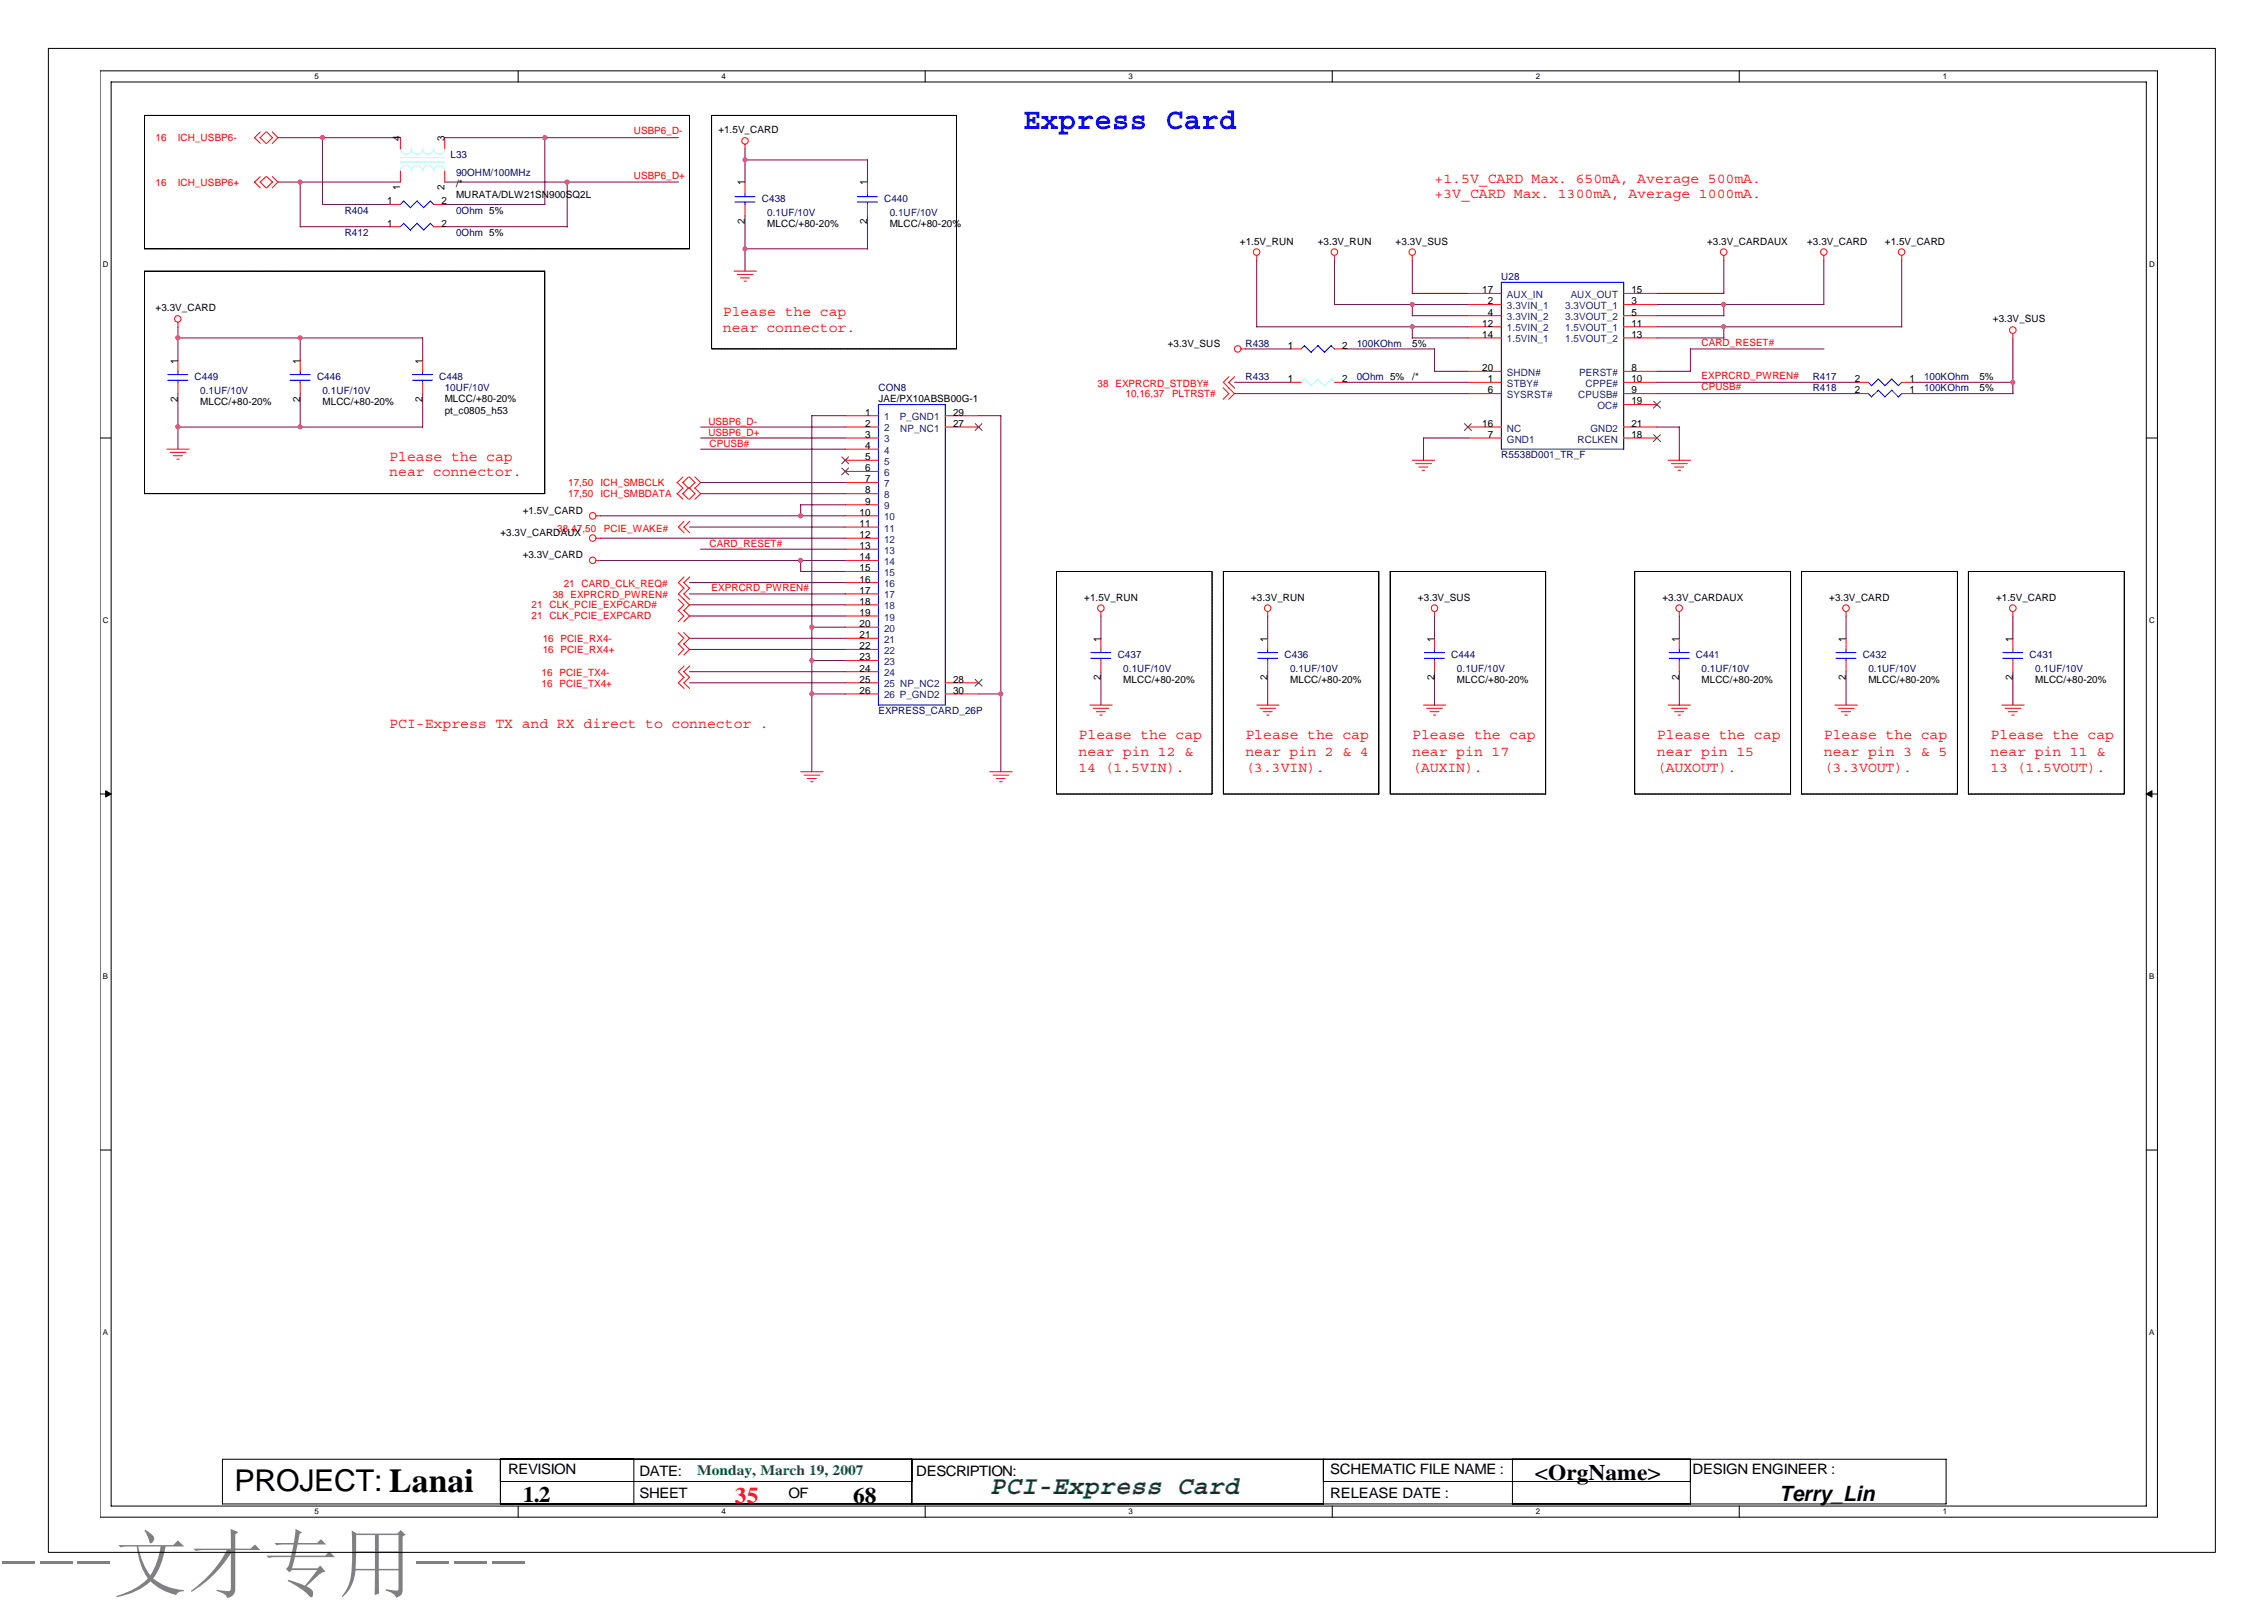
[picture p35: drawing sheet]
<svg xmlns="http://www.w3.org/2000/svg" width="297mm" height="210mm" viewBox="0 0 297 210" stroke-linecap="round" stroke-linejoin="round" font-family="sans-serif">
<defs><g id="words">
<text font-size="9.9" fill="#808080" x="0" y="208.6">---文才专用---</text>
<text font-size="3.9" fill="#00f" x="134.2" y="17">Express Card</text>
<text font-size="3.9" x="30.8" y="195.5">PROJECT: Lanai</text>
<text font-size="3.4" fill="#008000" x="129.9" y="196">PCI-Express Card</text>
<g font-size="2.9">
<text x="68.6" y="197">1.2</text>
<text x="111.9" y="197.1">68</text>
<text x="201.4" y="194.1">&lt;OrgName&gt;</text>
</g>
<text font-size="2.9" fill="#f00" x="96.4" y="197.1">35</text>
<text font-size="2.8" x="233.4" y="196.9">Terry_Lin</text>
<g font-size="1.9" fill="#f00">
<text x="188.2" y="24">+1.5V_CARD Max. 650mA, Average 500mA.</text>
<text x="188.2" y="26">+3V_CARD Max. 1300mA, Average 1000mA.</text>
<text x="94.8" y="41.5">Please the cap</text>
<text x="94.8" y="43.5">near connector.</text>
<text x="51.1" y="60.4">Please the cap</text>
<text x="51.1" y="62.5">near connector.</text>
<text x="51.1" y="95.5">PCI-Express TX and RX direct to connector .</text>
<text x="141.5" y="96.9">Please the cap</text>
<text x="141.5" y="99.1">near pin 12 &amp;</text>
<text x="141.5" y="101.3">14 (1.5VIN).</text>
<text x="163.4" y="96.9">Please the cap</text>
<text x="163.4" y="99.1">near pin 2 &amp; 4</text>
<text x="163.4" y="101.3">(3.3VIN).</text>
<text x="185.3" y="96.9">Please the cap</text>
<text x="185.3" y="99.1">near pin 17</text>
<text x="185.3" y="101.3">(AUXIN).</text>
<text x="217.4" y="96.9">Please the cap</text>
<text x="217.4" y="99.1">near pin 15</text>
<text x="217.4" y="101.3">(AUXOUT).</text>
<text x="239.3" y="96.9">Please the cap</text>
<text x="239.3" y="99.1">near pin 3 &amp; 5</text>
<text x="239.3" y="101.3">(3.3VOUT).</text>
<text x="261.2" y="96.9">Please the cap</text>
<text x="261.2" y="99.1">near pin 11 &amp;</text>
<text x="261.2" y="101.3">13 (1.5VOUT).</text>
</g>
<g font-size="1.9">
<text x="66.7" y="193.4">REVISION</text>
<text x="83.9" y="196.4">SHEET</text>
<text x="83.9" y="193.5">DATE:</text>
<text x="103.4" y="196.4">OF</text>
<text x="120.2" y="193.5">DESCRIPTION:</text>
<text x="174.5" y="193.4">SCHEMATIC FILE NAME :</text>
<text x="174.5" y="196.4">RELEASE DATE :</text>
<text x="222.1" y="193.4">DESIGN ENGINEER :</text>
</g>
<text font-size="1.9" fill="#008000" x="91.5" y="193.4">Monday, March 19, 2007</text>
<g font-size="1.3" fill="#f00">
<text x="83.2" y="17.6">USBP6_D-</text>
<text x="20.4" y="18.5">16</text>
<text x="23.3" y="18.5">ICH_USBP6-</text>
<text x="83.2" y="23.5">USBP6_D+</text>
<text x="20.4" y="24.3">16</text>
<text x="23.3" y="24.3">ICH_USBP6+</text>
<text x="223.2" y="45.3">CARD_RESET#</text>
<text x="144" y="50.8">38 EXPRCRD_STDBY#</text>
<text x="147.7" y="52.1">10,16,37</text>
<text x="153.8" y="52.1">PLTRST#</text>
<text x="223.2" y="49.7">EXPRCRD_PWREN#</text>
<text x="223.2" y="51.2">CPUSB#</text>
<text x="92.9" y="57.2">USBP6_D+</text>
<text x="92.9" y="55.7">USBP6_D-</text>
<text x="93.1" y="58.6">CPUSB#</text>
<text x="74.5" y="63.7">17,50</text>
<text x="74.5" y="65.2">17,50</text>
<text x="78.8" y="63.7">ICH_SMBCLK</text>
<text x="78.8" y="65.2">ICH_SMBDATA</text>
<text x="73.1" y="69.7">38,47,50</text>
<text x="79.2" y="69.7">PCIE_WAKE#</text>
<text x="93.1" y="71.8">CARD_RESET#</text>
<text x="74" y="77">21 CARD_CLK_REQ#</text>
<text x="93.4" y="77.4">EXPRCRD_PWREN#</text>
<text x="69.7" y="81.2">21 CLK_PCIE_EXPCARD</text>
<text x="69.7" y="79.8">21 CLK_PCIE_EXPCARD#</text>
<text x="72.5" y="78.5">38 EXPRCRD_PWREN#</text>
<text x="71.1" y="88.7">16 PCIE_TX4-</text>
<text x="71.2" y="84.2">16 PCIE_RX4-</text>
<text x="71.2" y="85.6">16 PCIE_RX4+</text>
<text x="71.1" y="90.1">16 PCIE_TX4+</text>
</g>
<g font-size="1.3">
<text x="94.3" y="17.5">+1.5V_CARD</text>
<text x="52.5" y="18.5" transform="rotate(-90 52.5 18.5)">4</text>
<text x="58.3" y="18.5" transform="rotate(-90 58.3 18.5)">3</text>
<text x="50.8" y="29.7">1</text>
<text x="50.8" y="26.8">1</text>
<text x="52.5" y="25" transform="rotate(-90 52.5 25)">1</text>
<text x="57.9" y="29.7">2</text>
<text x="57.9" y="26.8">2</text>
<text x="58.3" y="25" transform="rotate(-90 58.3 25)">2</text>
<text x="59.8" y="24.5">/*</text>
<text x="59.8" y="26">MURATA/DLW21SN900SQ2L</text>
<text x="97.7" y="29.4" transform="rotate(-90 97.7 29.4)">2</text>
<text x="97.7" y="24.3" transform="rotate(-90 97.7 24.3)">1</text>
<text x="100.7" y="29.7">MLCC/+80-20%</text>
<text x="113.8" y="29.4" transform="rotate(-90 113.8 29.4)">2</text>
<text x="113.8" y="24.3" transform="rotate(-90 113.8 24.3)">1</text>
<text x="116.7" y="29.7">MLCC/+80-20%</text>
<text x="162.7" y="32.1">+1.5V_RUN</text>
<text x="172.9" y="32.1">+3.3V_RUN</text>
<text x="183.1" y="32.1">+3.3V_SUS</text>
<text x="224" y="32.1">+3.3V_CARDAUX</text>
<text x="237.1" y="32.1">+3.3V_CARD</text>
<text x="247.3" y="32.1">+1.5V_CARD</text>
<text x="20.4" y="40.8">+3.3V_CARD</text>
<text x="194.5" y="38.5">17</text>
<text x="195.2" y="41.4">4</text>
<text x="195.2" y="39.9">2</text>
<text x="214.1" y="41.4">5</text>
<text x="214.1" y="38.5">15</text>
<text x="214.1" y="39.9">3</text>
<text x="23.3" y="47.7" transform="rotate(-90 23.3 47.7)">1</text>
<text x="39.4" y="47.7" transform="rotate(-90 39.4 47.7)">1</text>
<text x="55.4" y="47.7" transform="rotate(-90 55.4 47.7)">1</text>
<text x="153.2" y="45.5">+3.3V_SUS</text>
<text x="168.9" y="45.8">1</text>
<text x="176.1" y="45.8">2</text>
<text x="185.3" y="45.5">5%</text>
<text x="194.5" y="44.3">14</text>
<text x="194.5" y="42.8">12</text>
<text x="214.1" y="44.3">13</text>
<text x="214.1" y="42.8">11</text>
<text x="261.5" y="42.3">+3.3V_SUS</text>
<text x="23.3" y="52.7" transform="rotate(-90 23.3 52.7)">2</text>
<text x="26.3" y="53.1">MLCC/+80-20%</text>
<text x="39.4" y="52.7" transform="rotate(-90 39.4 52.7)">2</text>
<text x="42.3" y="53.1">MLCC/+80-20%</text>
<text x="55.4" y="52.7" transform="rotate(-90 55.4 52.7)">2</text>
<text x="58.4" y="52.8">MLCC/+80-20%</text>
<text x="115.2" y="52.8">JAE/PX10ABSB00G-1</text>
<text x="168.9" y="50.1">1</text>
<text x="176.1" y="50.1">2</text>
<text x="185.3" y="49.9">/*</text>
<text x="194.5" y="48.7">20</text>
<text x="195.2" y="50.1">1</text>
<text x="195.2" y="51.6">6</text>
<text x="214.1" y="48.7">8</text>
<text x="214.1" y="50.1">10</text>
<text x="214.1" y="53">19</text>
<text x="214.1" y="51.6">9</text>
<text x="243.4" y="50.1">2</text>
<text x="243.4" y="51.6">2</text>
<text x="250.5" y="50.1">1</text>
<text x="250.5" y="51.6">1</text>
<text x="259.7" y="49.9">5%</text>
<text x="259.7" y="51.3">5%</text>
<text x="58.4" y="54.3">pt_c0805_h53</text>
<text x="113.5" y="58.9">4</text>
<text x="113.5" y="57.4">3</text>
<text x="113.5" y="56">2</text>
<text x="113.5" y="54.5">1</text>
<text x="125" y="56">27</text>
<text x="125" y="54.5">29</text>
<text x="194.5" y="56">16</text>
<text x="195.2" y="57.4">7</text>
<text x="214.1" y="57.4">18</text>
<text x="214.1" y="56">21</text>
<text x="113.5" y="64.7">8</text>
<text x="113.5" y="63.3">7</text>
<text x="113.5" y="61.8">6</text>
<text x="113.5" y="60.3">5</text>
<text x="65.7" y="70.3">+3.3V_CARDAUX</text>
<text x="68.6" y="67.4">+1.5V_CARD</text>
<text x="112.8" y="70.6">12</text>
<text x="112.8" y="69.1">11</text>
<text x="112.8" y="67.6">10</text>
<text x="113.5" y="66.2">9</text>
<text x="68.6" y="73.2">+3.3V_CARD</text>
<text x="112.8" y="77.9">17</text>
<text x="112.8" y="76.4">16</text>
<text x="112.8" y="74.9">15</text>
<text x="112.8" y="73.5">14</text>
<text x="112.8" y="72">13</text>
<text x="112.8" y="83.7">21</text>
<text x="112.8" y="82.2">20</text>
<text x="112.8" y="80.8">19</text>
<text x="112.8" y="79.3">18</text>
<text x="142.3" y="78.8">+1.5V_RUN</text>
<text x="164.1" y="78.8">+3.3V_RUN</text>
<text x="186" y="78.8">+3.3V_SUS</text>
<text x="218.1" y="78.8">+3.3V_CARDAUX</text>
<text x="240" y="78.8">+3.3V_CARD</text>
<text x="261.9" y="78.8">+1.5V_CARD</text>
<text x="112.8" y="89.5">25</text>
<text x="112.8" y="88.1">24</text>
<text x="112.8" y="86.6">23</text>
<text x="112.8" y="85.2">22</text>
<text x="125" y="89.5">28</text>
<text x="144.4" y="89.2" transform="rotate(-90 144.4 89.2)">2</text>
<text x="144.4" y="84.2" transform="rotate(-90 144.4 84.2)">1</text>
<text x="147.4" y="89.6">MLCC/+80-20%</text>
<text x="166.3" y="89.2" transform="rotate(-90 166.3 89.2)">2</text>
<text x="166.3" y="84.2" transform="rotate(-90 166.3 84.2)">1</text>
<text x="169.3" y="89.5">MLCC/+80-20%</text>
<text x="188.2" y="89.2" transform="rotate(-90 188.2 89.2)">2</text>
<text x="188.2" y="84.2" transform="rotate(-90 188.2 84.2)">1</text>
<text x="191.2" y="89.6">MLCC/+80-20%</text>
<text x="220.3" y="89.2" transform="rotate(-90 220.3 89.2)">2</text>
<text x="220.3" y="84.2" transform="rotate(-90 220.3 84.2)">1</text>
<text x="223.2" y="89.6">MLCC/+80-20%</text>
<text x="242.2" y="89.2" transform="rotate(-90 242.2 89.2)">2</text>
<text x="242.2" y="84.2" transform="rotate(-90 242.2 84.2)">1</text>
<text x="245.1" y="89.6">MLCC/+80-20%</text>
<text x="264.1" y="89.2" transform="rotate(-90 264.1 89.2)">2</text>
<text x="264.1" y="84.2" transform="rotate(-90 264.1 84.2)">1</text>
<text x="267" y="89.6">MLCC/+80-20%</text>
<text x="112.8" y="91">26</text>
<text x="125" y="91">30</text>
</g>
<g font-size="1.3" fill="#000080">
<text x="59.1" y="20.7">L33</text>
<text x="59.8" y="23">90OHM/100MHz</text>
<text x="45.2" y="28">R404</text>
<text x="59.8" y="28">0Ohm 5%</text>
<text x="99.9" y="26.5">C438</text>
<text x="100.7" y="28.3">0.1UF/10V</text>
<text x="116" y="26.5">C440</text>
<text x="116.7" y="28.3">0.1UF/10V</text>
<text x="45.2" y="30.9">R412</text>
<text x="59.8" y="30.9">0Ohm 5%</text>
<text x="197" y="36.7">U28</text>
<text x="163.4" y="45.5">R438</text>
<text x="178" y="45.5">100KOhm</text>
<text x="25.5" y="49.9">C449</text>
<text x="26.3" y="51.6">0.1UF/10V</text>
<text x="41.6" y="49.9">C446</text>
<text x="42.3" y="51.6">0.1UF/10V</text>
<text x="57.6" y="49.9">C448</text>
<text x="58.4" y="51.3">10UF/10V</text>
<text x="115.2" y="51.3">CON8</text>
<text x="163.4" y="49.9">R433</text>
<text x="178" y="49.9">0Ohm 5%</text>
<text x="237.8" y="49.9">R417</text>
<text x="237.8" y="51.3">R418</text>
<text x="252.4" y="49.9">100KOhm</text>
<text x="252.4" y="51.3">100KOhm</text>
<text x="197" y="60.1">R5538D001_TR_F</text>
<text x="146.6" y="86.4">C437</text>
<text x="147.4" y="88.1">0.1UF/10V</text>
<text x="168.5" y="86.4">C436</text>
<text x="169.3" y="88.1">0.1UF/10V</text>
<text x="190.4" y="86.4">C444</text>
<text x="191.2" y="88.1">0.1UF/10V</text>
<text x="222.5" y="86.4">C441</text>
<text x="223.2" y="88.1">0.1UF/10V</text>
<text x="244.4" y="86.4">C432</text>
<text x="245.1" y="88.1">0.1UF/10V</text>
<text x="266.3" y="86.4">C431</text>
<text x="267" y="88.1">0.1UF/10V</text>
<text x="115.2" y="93.7">EXPRESS_CARD_26P</text>
</g>
<g font-size="1.3" fill="#004080">
<text x="197.7" y="40.5">3.3VIN_1</text>
<text x="197.7" y="39.1">AUX_IN</text>
<text x="205.3" y="40.5">3.3VOUT_1</text>
<text x="206.1" y="39.1">AUX_OUT</text>
<text x="197.7" y="44.9">1.5VIN_1</text>
<text x="197.7" y="42">3.3VIN_2</text>
<text x="197.7" y="43.5">1.5VIN_2</text>
<text x="205.3" y="44.9">1.5VOUT_2</text>
<text x="205.3" y="43.5">1.5VOUT_1</text>
<text x="205.3" y="42">3.3VOUT_2</text>
<text x="197.7" y="50.8">STBY#</text>
<text x="197.7" y="52.2">SYSRST#</text>
<text x="197.7" y="49.3">SHDN#</text>
<text x="207.1" y="52.2">CPUSB#</text>
<text x="207.2" y="49.3">PERST#</text>
<text x="208" y="50.8">CPPE#</text>
<text x="209.6" y="53.7">OC#</text>
<text x="116" y="59.5">4</text>
<text x="116" y="58">3</text>
<text x="116" y="56.6">2</text>
<text x="116" y="55.1">1</text>
<text x="118" y="55.1">P_GND1</text>
<text x="118.1" y="56.6">NP_NC1</text>
<text x="197.7" y="58">GND1</text>
<text x="197.7" y="56.6">NC</text>
<text x="207" y="58">RCLKEN</text>
<text x="208.7" y="56.6">GND2</text>
<text x="116" y="65.3">8</text>
<text x="116" y="63.9">7</text>
<text x="116" y="62.4">6</text>
<text x="116" y="61">5</text>
<text x="116" y="71.2">12</text>
<text x="116" y="69.7">11</text>
<text x="116" y="68.3">10</text>
<text x="116" y="66.8">9</text>
<text x="116" y="77">16</text>
<text x="116" y="75.5">15</text>
<text x="116" y="74.1">14</text>
<text x="116" y="72.6">13</text>
<text x="116" y="82.8">20</text>
<text x="116" y="81.4">19</text>
<text x="116" y="79.9">18</text>
<text x="116" y="78.5">17</text>
<text x="116" y="88.7">24</text>
<text x="116" y="87.2">23</text>
<text x="116" y="85.8">22</text>
<text x="116" y="84.3">21</text>
<text x="116" y="91.6">26 P_GND2</text>
<text x="116" y="90.1">25 NP_NC2</text>
</g>
<g font-size="1">
<text x="41.3" y="10.4">5</text>
<text x="94.7" y="10.4">4</text>
<text x="148.1" y="10.4">3</text>
<text x="201.5" y="10.4">2</text>
<text x="254.9" y="10.4">1</text>
<text x="13.5" y="35">D</text>
<text x="282" y="35">D</text>
<text x="13.5" y="81.7">C</text>
<text x="282" y="81.7">C</text>
<text x="13.5" y="128.4">B</text>
<text x="282" y="128.4">B</text>
<text x="13.5" y="175.1">A</text>
<text x="282" y="175.1">A</text>
<text x="41.3" y="198.6">5</text>
<text x="94.7" y="198.6">4</text>
<text x="148.1" y="198.6">3</text>
<text x="201.5" y="198.6">2</text>
<text x="254.9" y="198.6">1</text>
</g>
</g></defs>
<g fill="none" stroke="#000" stroke-width=".13">
<path d="M6.3 6.3h284.4v197.3h-284.4zM13.1 9.3h270v189.7h-270zM14.6 10.8h267v186.7h-267zM19 15.1h71.5v17.5h-71.5zM68 9.3v1.5M93.4 15.1h32.1v30.7h-32.1zM121.4 9.3v1.5M174.8 9.3v1.5M228.2 9.3v1.5M19 35.6h52.5v29.1h-52.5zM13.1 57.4h1.5M281.6 57.4h1.5"/>
<path d="M138.6 75h20.4v29.1h-20.4zM160.5 75h20.4v29.1h-20.4zM182.4 75h20.4v29.1h-20.4zM214.5 75h20.4v29.1h-20.4zM236.4 75h20.4v29.1h-20.4zM258.3 75h20.4v29.1h-20.4zM13.1 104.1h1.5M281.6 104.1h1.5M13.1 150.8h1.5M281.6 150.8h1.5M29.2 191.4h226.1v5.9h-226.1zM65.7 191.4v5.9"/>
<path d="M65.7 194.3h53.9M68 197.5v1.5M83.2 191.4v5.9M119.6 191.4v5.9M121.4 197.5v1.5M173.6 194.3h48.2M173.6 191.4v5.9M174.8 197.5v1.5M198.4 191.4v5.9M221.8 191.4v5.9M228.2 197.5v1.5"/>
</g>
<path d="M13.9 103.7l.7 .4-.7 .4zM281.6 104.1l.7-.4v.8z" fill="#000" stroke="#000" stroke-width=".13"/>
<g fill="none" stroke="#f00" stroke-width=".13">
<path d="M33.4 18l.7 .8M34.1 18l.8 .8M34.1 17.3l-.7 .8M34.9 17.3l-.8 .8M35 17.3l.7 .8-.7 .7M35.7 17.3l.8 .8-.8 .7M52.5 18.1v1.4M58.4 18.1v1.4M97.7 18.9v.6M33.4 23.9l.7 .7M34.1 23.9l.8 .7M34.1 23.2l-.7 .7"/>
<path d="M34.9 23.2l-.8 .7M35 23.2l.7 .7-.7 .7M35.7 23.2l.8 .7-.8 .7M51.1 29.7h1.4M51.1 26.8h1.4M52.5 22.4v1.5M56.9 29.7h1.5M56.9 26.8h1.5M58.4 22.4v1.5M96.3 35.6h2.9M96.7 36h2.1M97.2 36.4h1.1"/>
<path d="M97.6 36.9h.3M97.7 23.9v1.5M97.7 26.8v1.5M113.8 23.9v1.5M113.8 26.8v1.5M164.9 33.5v.6M175.1 33.5v.6M185.3 33.5v.6M192.6 38.5h4.4M192.6 39.9h4.4M213 38.5h4.4M213 39.9h4.4"/>
<path d="M226.2 33.5v.6M239.3 33.5v.6M249.5 33.5v.6M21.9 58.9h2.9M22.3 59.3h2.1M22.7 59.8h1.2M23.3 42.3v.6M23.3 47.2v1.5M23.3 50.1v1.5M39.4 47.2v1.5M39.4 50.1v1.5M55.5 47.2v1.5"/>
<path d="M55.5 50.1v1.5M110.9 58.9h4.3M110.9 57.4h4.3M110.9 56h4.3M110.9 54.5h4.3M124 56h4.4M124 54.5h4.4M160.5 50.9l.7 .7-.7 .8M161.2 50.9l.8 .7-.8 .8M161.2 49.4l-.7 .7 .7 .8M162 49.4l-.8 .7 .8 .8M162.8 45.8h.6"/>
<path d="M169.3 45.8h1.4M169.3 50.1h1.4M175.1 45.8h1.4M175.1 50.1h1.4M192.6 44.3h4.4M192.6 41.4h4.4M192.6 57.4h4.4M192.6 48.7h4.4M192.6 50.1h4.4M192.6 51.6h4.4M192.6 56h4.4M192.6 42.9h4.4"/>
<path d="M213 44.3h4.4M213 41.4h4.4M213 57.4h4.4M213 48.7h4.4M213 50.1h4.4M213 51.6h4.4M213 56h4.4M213 42.9h4.4M213 53.1h4.4M243.7 50.1h1.4M243.7 51.6h1.4M249.5 50.1h1.4"/>
<path d="M249.5 51.6h1.4M264.1 43.8v.5M23.2 60.2h.3M78.2 73.5h.6M78.2 67.6h.6M78.2 70.6h.6M88.8 63.3l.8 .7-.8 .8M88.8 64.7l.8 .8M89 78.6l.7 .7-.7 .8M89.6 63.3l.7 .7-.7 .8M89.6 64.7l.7 .8M89.6 62.6l-.8 .7"/>
<path d="M89.7 77.1l-.7 .8 1.5 1.4-.8 .8M89.7 75.7l-.7 .7 .7 .8M89.7 68.4l-.7 .7 .7 .8M90.3 62.6l-.7 .7M90.4 62.5l.8 .8-.8 .7M90.4 64l.8 .7-.8 .8M90.5 75.7l-.8 .7 .8 .8M90.5 68.4l-.8 .7 .8 .8M90.5 77.1l-.8 .8 .8 .7M91.2 62.5l.7 .8-.7 .7M91.2 64l.7 .7-.7 .8M110.9 73.5h4.3"/>
<path d="M110.9 67.6h4.3M110.9 70.6h4.3M110.9 60.4h4.3M110.9 79.3h4.3M110.9 77.9h4.3M110.9 76.4h4.3M110.9 75h4.3M110.9 72h4.3M110.9 69.1h4.3M110.9 66.2h4.3M110.9 64.7h4.3M110.9 63.3h4.3"/>
<path d="M110.9 61.8h4.3M185.3 60.4h2.9M185.7 60.8h2.1M186.2 61.3h1.1M186.6 61.7h.3M218.9 60.4h2.9M219.3 60.8h2.1M219.7 61.3h1.2M220.2 61.7h.3M89 80.1l.7 .7-.7 .8M89 83l.7 .7-.7 .8M89 84.4l.7 .8-.7 .7"/>
<path d="M89.7 80.1l.8 .7-.8 .8M89.7 83l.8 .7-.8 .8M89.7 84.4l.8 .8-.8 .7M89.7 87.4l-.7 .7 .7 .8M89.7 88.8l-.7 .8 .7 .7M90.5 87.4l-.8 .7 .8 .8M90.5 88.8l-.8 .8 .8 .7M110.9 89.6h4.3M110.9 91h4.3M110.9 88.1h4.3M110.9 86.6h4.3M110.9 85.2h4.3"/>
<path d="M110.9 83.7h4.3M110.9 82.3h4.3M110.9 80.8h4.3M124 89.6h4.4M124 91h4.4M143 92.5h2.9M143.4 92.9h2.1M143.8 93.3h1.2M144.3 93.8h.3M144.4 80.2v.6M144.4 83.7v1.5M144.4 86.6v1.5"/>
<path d="M164.9 92.5h2.9M165.3 92.9h2.1M165.7 93.3h1.2M166.2 93.8h.3M166.3 80.2v.6M166.3 83.7v1.5M166.3 86.6v1.5M186.8 92.5h2.9M187.2 92.9h2M187.6 93.3h1.2M188.1 93.8h.3M188.2 80.2v.6"/>
<path d="M188.2 83.7v1.5M188.2 86.6v1.5M218.9 92.5h2.9M219.3 92.9h2.1M219.7 93.3h1.2M220.2 93.8h.3M220.3 80.2v.6M220.3 83.7v1.5M220.3 86.6v1.5M240.7 92.5h3M241.2 92.9h2.1M241.6 93.3h1.2"/>
<path d="M242.1 93.8h.3M242.2 80.2v.6M242.2 83.7v1.5M242.2 86.6v1.5M262.6 92.5h3M263.1 92.9h2.1M263.5 93.3h1.2M263.9 93.8h.4M264.1 80.2v.6M264.1 83.7v1.5M264.1 86.6v1.5M105 101.2h3"/>
<path d="M105.5 101.7h2.1M105.9 102.1h1.2M106.4 102.5h.3M129.9 101.2h2.9M130.3 101.7h2.1M130.7 102.1h1.2M131.2 102.5h.3"/>
<circle cx="97.7" cy="18.5" r=".42"/>
<circle cx="164.9" cy="33.1" r=".43"/>
<circle cx="175.1" cy="33.1" r=".43"/>
<circle cx="185.3" cy="33.1" r=".42"/>
<circle cx="226.2" cy="33.1" r=".43"/>
<circle cx="239.3" cy="33.1" r=".43"/>
<circle cx="249.5" cy="33.1" r=".43"/>
<circle cx="23.3" cy="41.8" r=".42"/>
<circle cx="162.4" cy="45.8" r=".43"/>
<circle cx="264.1" cy="43.3" r=".43"/>
<circle cx="77.8" cy="67.7" r=".43"/>
<circle cx="77.8" cy="70.6" r=".43"/>
<circle cx="77.8" cy="73.5" r=".43"/>
<circle cx="144.4" cy="79.8" r=".43"/>
<circle cx="166.3" cy="79.8" r=".43"/>
<circle cx="188.2" cy="79.8" r=".43"/>
<circle cx="220.3" cy="79.8" r=".43"/>
<circle cx="242.2" cy="79.8" r=".43"/>
<circle cx="264.1" cy="79.8" r=".43"/>
</g>
<g fill="none" stroke="#00f" stroke-width=".13">
<path d="M53 29.3l-.5 .4M53 26.4l-.5 .4M54.7 29.3l-.8 .9-.9-.9M54.7 26.4l-.8 .9-.9-.9M56.5 29.3l.4 .5M56.5 26.4l.4 .4M56.5 29.3l-.9 .9-.9-.9M56.5 26.4l-.9 .9-.9-.9M96.4 25.8h2.7M96.4 26.5h2.7M97.7 25.3v.5M97.7 26.5v.3"/>
<path d="M112.5 25.8h2.6M112.5 26.5h2.6M113.8 25.3v.5M113.8 26.5v.3M197 37h16v21.9h-16zM22 49.1h2.7M22 49.9h2.7M23.3 48.7v.4M23.3 49.9v.3M38.1 49.1h2.6M38.1 49.9h2.6M39.4 48.7v.4"/>
<path d="M39.4 49.9v.3M54.1 49.1h2.7M54.1 49.9h2.7M55.5 48.7v.4M55.5 49.9v.3M115.2 53.1h8.8v39.4h-8.8zM171.2 45.3l.8 .9M171.2 45.3l-.5 .5M172 46.2l.9-.9 .9 .9M174.6 45.3l.5 .5M174.7 45.3l-.9 .9M245.1 50.1l.5 .5"/>
<path d="M245.1 51.6l.5 .4 .8-.8 .9 .8M246.4 49.7l.9 .9M246.4 49.7l-.9 .9M248.2 49.7l.9 .9M248.2 51.2l.9 .8 .4-.4M248.2 49.7l-.9 .9M248.2 51.2l-.9 .9M249.5 50.1l-.5 .5M143.1 85.6h2.7M143.1 86.3h2.7M144.4 85.2v.4M144.4 86.3v.4"/>
<path d="M165 85.6h2.6M165 86.3h2.6M166.3 85.2v.4M166.3 86.3v.4M186.9 85.6h2.6M186.9 86.3h2.6M188.2 85.2v.4M188.2 86.3v.4M219 85.6h2.6M219 86.3h2.6M220.3 85.2v.4M220.3 86.3v.4"/>
<path d="M240.9 85.6h2.6M240.9 86.3h2.6M242.2 85.2v.4M242.2 86.3v.4M262.8 85.6h2.6M262.8 86.3h2.6M264.1 85.2v.4M264.1 86.3v.4"/>
</g>
<g fill="none" stroke="#804000" stroke-width=".13">
<path d="M110.4 59.9l1 .9M111.3 59.9l-.9 .9M127.9 55.6l1 .9M128.8 55.6l-.9 .9M192.1 55.6l1 .9M193 55.6l-.9 .9M217 57l.9 .9M217 52.6l.9 .9M217.8 57l-.9 .9M217.8 52.6l-.9 .9M110.4 61.4l1 .9M111.3 61.4l-.9 .9"/>
<path d="M127.9 89.1l1 .9M128.8 89.1l-.9 .9"/>
</g>
<path d="M52.5 19.5a.72 .72 0 0 0 .8 .7 .72 .72 0 0 0 .7-.7 .74 .74 0 0 0 .7 .7 .74 .74 0 0 0 .8-.7 .72 .72 0 0 0 .7 .7 .72 .72 0 0 0 .7-.7 .73 .73 0 0 0 .7 .7 .73 .73 0 0 0 .8-.7M52.5 20.7h5.9M52.5 22.4a.72 .72 0 0 1 .8-.7 .72 .72 0 0 1 .7 .7 .74 .74 0 0 1 .7-.7 .74 .74 0 0 1 .8 .7 .72 .72 0 0 1 .7-.7 .72 .72 0 0 1 .7 .7 .73 .73 0 0 1 .7-.7 .73 .73 0 0 1 .8 .7M52.5 21.3h5.9M171.2 49.7l.8 .9M171.2 49.7l-.5 .4M172.9 49.7l.9 .9M172.9 49.7l-.9 .9M174.6 49.7l.5 .5M174.7 49.7l-.9 .9" fill="none" stroke="#80ffff" stroke-width=".13"/>
<g fill="none" stroke="#800040" stroke-width=".13">
<path d="M36.5 18.1h16.1M42.3 18.1v8.7h8.8M58.4 18.1h30.6M71.5 18.1v8.7M97.7 19.5v4.4M36.5 23.9h16.1M39.4 23.9v5.9l11.7-.1M58.4 23.9h30.6M58.4 26.8h13.1M74.4 23.9v5.8h-16M97.7 21h16.1v2.9M97.7 28.3v7.3"/>
<path d="M97.7 32.6h16.1M113.8 28.3v4.4M164.9 34.1v8.8h27.7M175.1 34.1v5.9l17.5-.1M185.3 34.1v4.4M185.3 39.9v1.5M185.3 38.5h7.3M217.4 38.5h8.8M217.4 39.9h21.9M226.2 34.1v4.4M226.2 39.9v1.5M239.3 34.1v5.9"/>
<path d="M249.5 34.1v8.8M23.3 42.9v4.4M23.3 51.6v7.3M23.3 44.3h32.2v3M39.4 44.3v3M39.4 51.6v4.4M55.5 51.6v4.4h-32.2M91.9 56h19M91.9 58.9h19M91.9 57.4h19M110.9 54.5h-4.4v46.7M128.4 54.5h2.9"/>
<path d="M131.3 54.5v46.7M162 51.6h30.6M162 50.1h7.3M163.4 45.8h5.9M176.5 45.8h11.7v2.9M176.5 50.1h16.1M185.3 44.3h7.3M185.3 42.9v1.4M185.3 41.4h7.3M188.2 48.7h4.4M192.6 57.4h-5.8v3M217.4 56h2.9"/>
<path d="M217.4 44.3h8.8M217.4 41.4h8.8M217.4 42.9h32.1M217.4 51.6h26.3M217.4 50.1h26.3M220.3 56v4.4M226.2 42.9v1.4M239.3 45.8h-17.5v2.9h-4.4M250.9 51.6h13.2M250.9 50.1h13.2M264.1 44.3v7.3M78.8 70.6h32.1"/>
<path d="M78.8 73.5h32.1M78.8 67.6h32.1M90.5 79.3h20.4M90.5 69.1h20.4M90.5 77.9h20.4M90.5 76.4h20.4M91.9 72h19M91.9 64.7h19M91.9 63.3h19M105 73.5v1.5M105 75h5.9M110.9 66.2h-5.9v1.5"/>
<path d="M90.5 80.8h20.4M90.5 83.7h20.4M90.5 85.2h20.4M90.5 89.6h20.4M90.5 88.1h20.4M106.5 82.3h4.4M106.5 86.6h4.4M106.5 91h4.4M128.4 91h2.9M144.4 80.8v2.9M144.4 88.1v4.4M166.3 80.8v2.9"/>
<path d="M166.3 88.1v4.4M188.2 80.8v2.9M188.2 88.1v4.4M220.3 80.8v2.9M220.3 88.1v4.4M242.2 80.8v2.9M242.2 88.1v4.4M264.1 80.8v2.9M264.1 88.1v4.4"/>
</g>
<g fill="#f0f" stroke="#f0f" stroke-width=".13">
<circle cx="105" cy="67.7" r=".29"/>
<circle cx="105" cy="73.5" r=".29"/>
<circle cx="97.7" cy="21" r=".28"/>
<circle cx="23.3" cy="44.3" r=".29"/>
<circle cx="39.4" cy="23.9" r=".29"/>
<circle cx="42.3" cy="18" r=".29"/>
<circle cx="74.4" cy="23.9" r=".29"/>
<circle cx="71.5" cy="18" r=".29"/>
<circle cx="23.3" cy="56" r=".29"/>
<circle cx="97.7" cy="32.6" r=".28"/>
<circle cx="39.4" cy="44.3" r=".29"/>
<circle cx="39.4" cy="56" r=".29"/>
<circle cx="185.3" cy="39.9" r=".28"/>
<circle cx="185.3" cy="42.8" r=".28"/>
<circle cx="226.1" cy="39.9" r=".28"/>
<circle cx="226.1" cy="42.8" r=".27"/>
<circle cx="264.1" cy="50.1" r=".29"/>
<circle cx="106.5" cy="82.3" r=".29"/>
<circle cx="106.5" cy="86.6" r=".28"/>
<circle cx="106.5" cy="91" r=".28"/>
<circle cx="131.3" cy="91" r=".29"/>
</g>
<use href="#words"/>
</svg>
